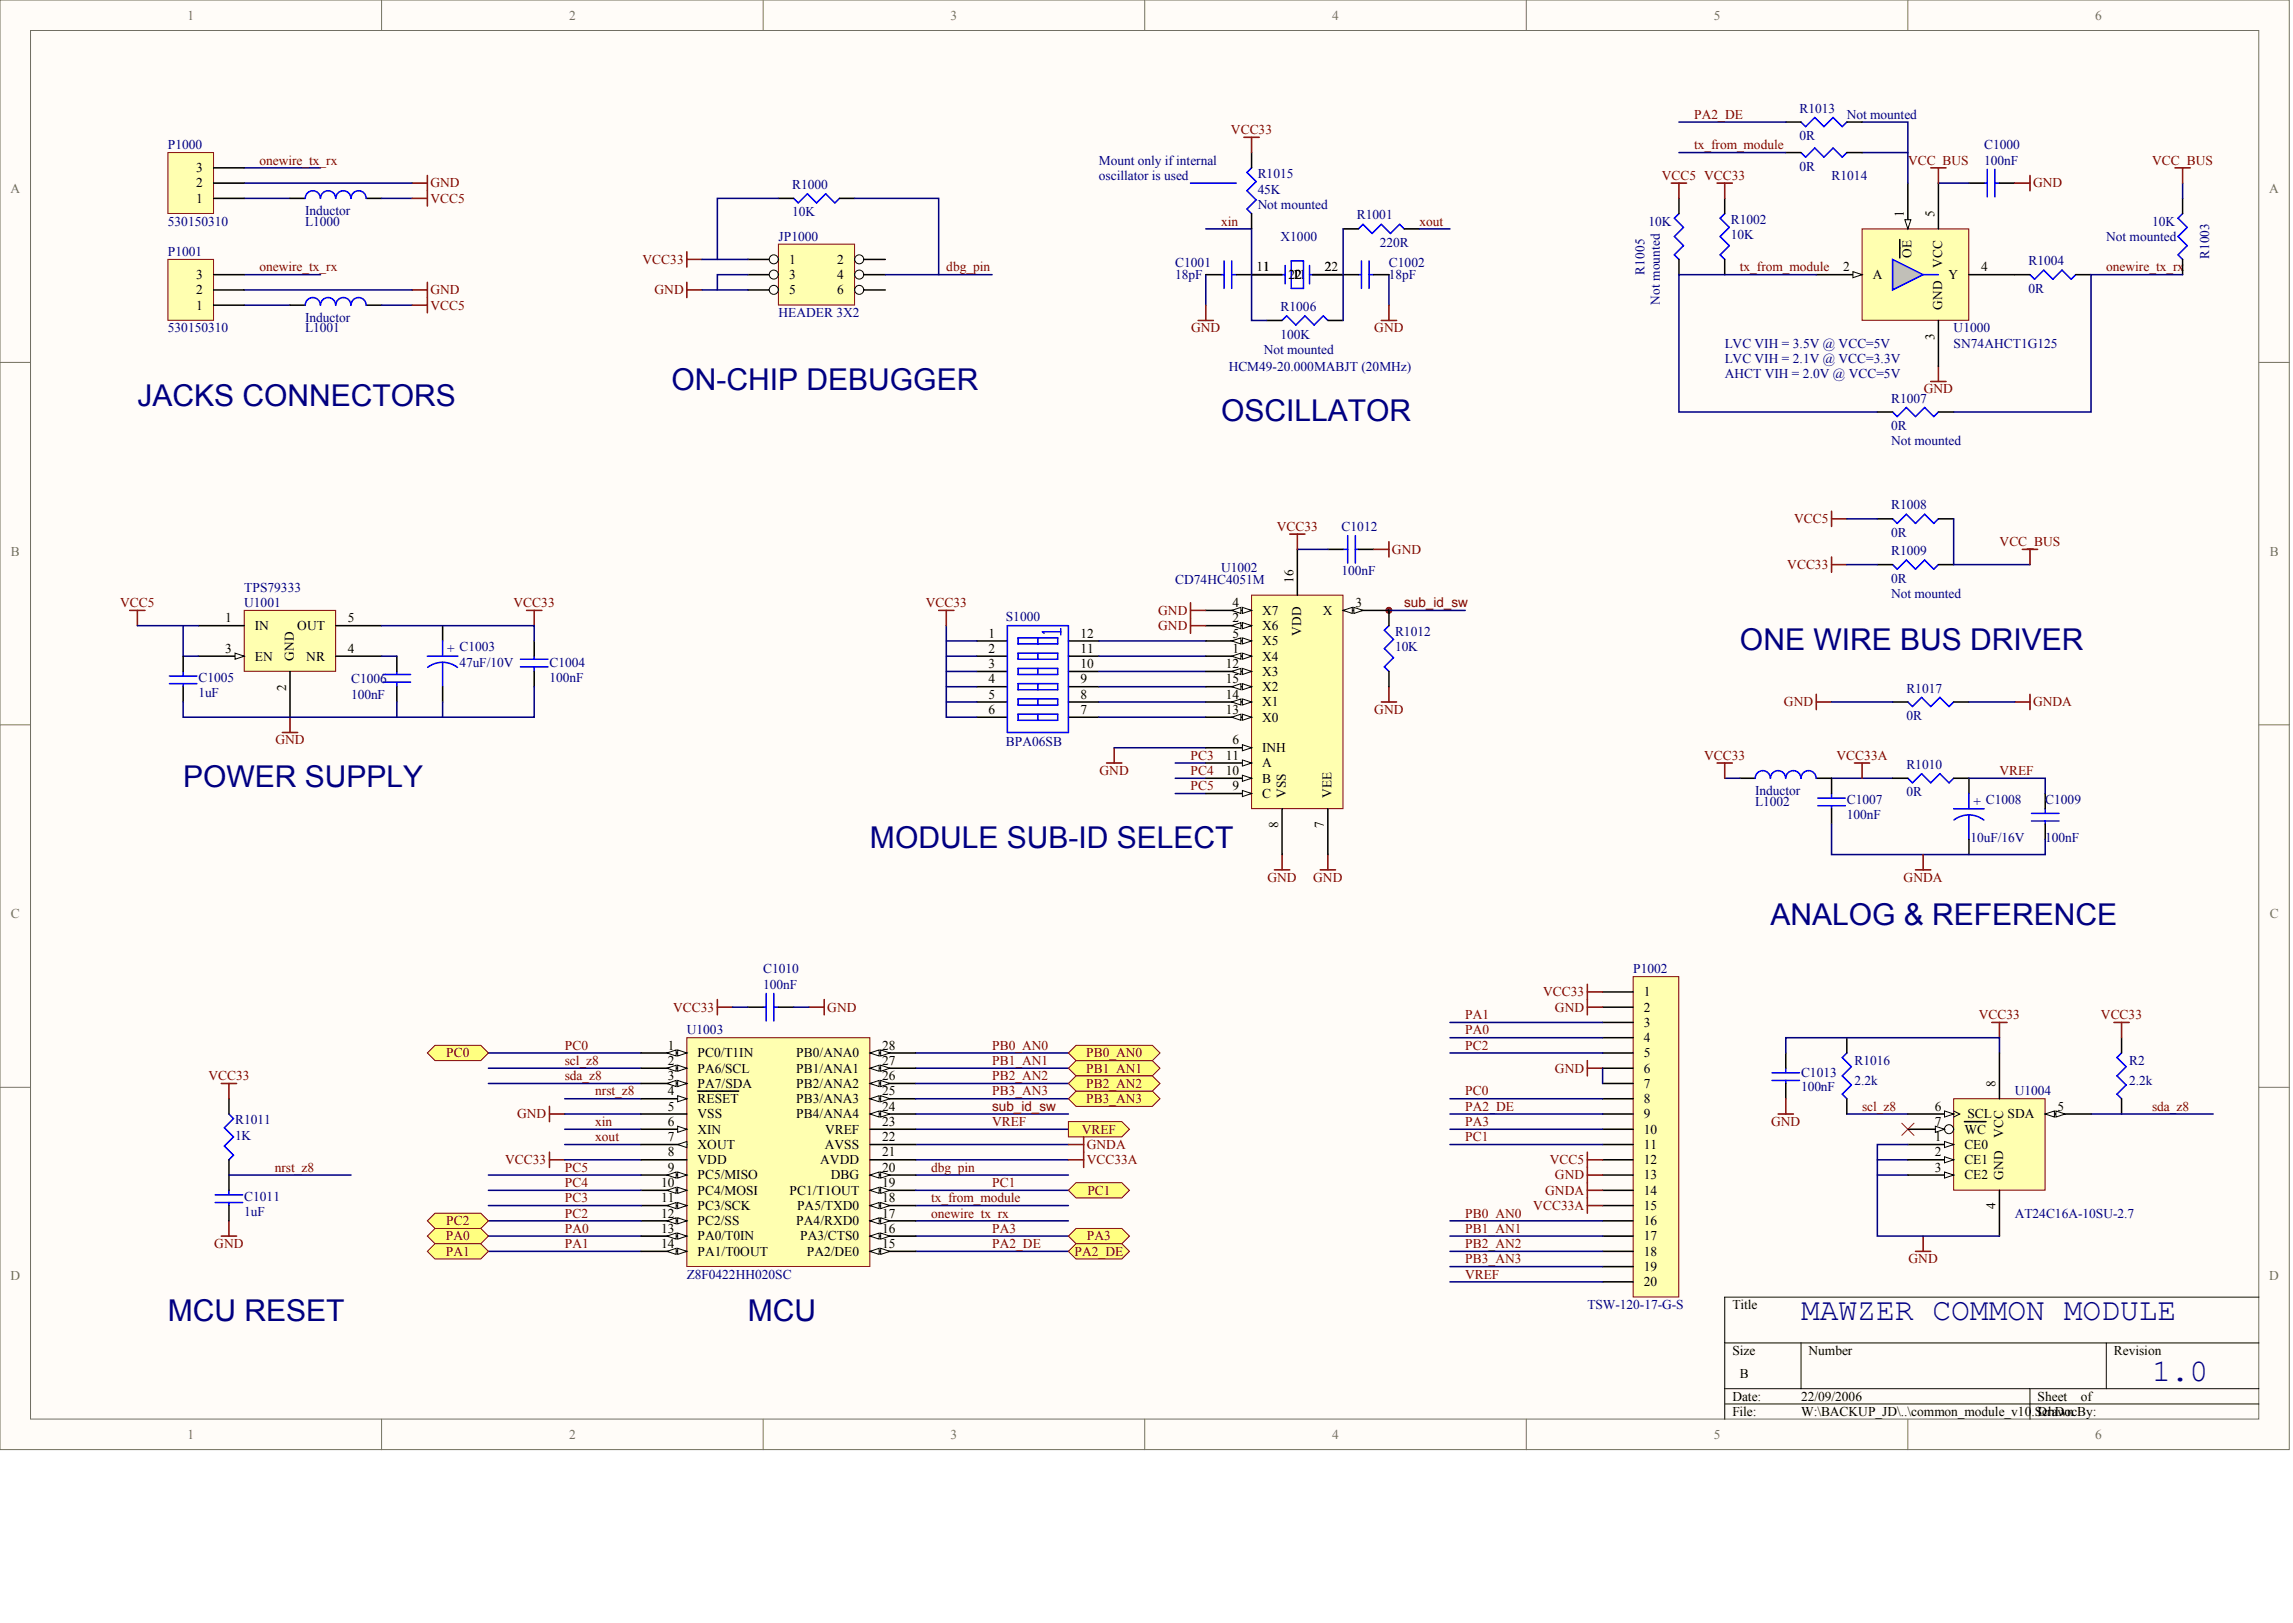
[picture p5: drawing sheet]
<svg xmlns="http://www.w3.org/2000/svg" width="840mm" height="594mm" viewBox="0 0 840 594" stroke-linecap="round" stroke-linejoin="round" font-family="sans-serif">
<defs><g id="words">
<g font-size="11.5" fill="#000080">
<text x="659.5" y="483.2">MAWZER COMMON MODULE</text>
<text x="788" y="505.6">1.0</text>
</g>
<g font-size="11" fill="#000080">
<text x="245.9" y="142.9">ON-CHIP DEBUGGER</text>
<text x="50.3" y="148.5">JACKS CONNECTORS</text>
<text x="447.1" y="154.1">OSCILLATOR</text>
<text x="637.1" y="237.9">ONE WIRE BUS DRIVER</text>
<text x="67.1" y="288.1">POWER SUPPLY</text>
<text x="318.6" y="310.5">MODULE SUB-ID SELECT</text>
<text x="648.3" y="338.4">ANALOG &amp; REFERENCE</text>
<text x="61.5" y="483.6">MCU RESET</text>
<text x="273.8" y="483.6">MCU</text>
</g>
<g font-size="5" fill="#800000">
<text x="514.2" y="222.3">sub_id_sw</text>
<text x="363.3" y="406.7">sub_id_sw</text>
</g>
<g font-size="4.9" fill="#716f64">
<text x="68.6" y="7.2">1</text>
<text x="208.3" y="7.2">2</text>
<text x="348.1" y="7.2">3</text>
<text x="487.8" y="7.2">4</text>
<text x="627.5" y="7.2">5</text>
<text x="767.2" y="7.2">6</text>
<text x="3.8" y="70.7">A</text>
<text x="830.9" y="70.7">A</text>
<text x="4" y="203.3">B</text>
<text x="831.1" y="203.3">B</text>
<text x="4" y="336">C</text>
<text x="831.1" y="336">C</text>
<text x="3.8" y="468.7">D</text>
<text x="830.9" y="468.7">D</text>
<text x="68.6" y="526.7">1</text>
<text x="208.3" y="526.7">2</text>
<text x="348.1" y="526.7">3</text>
<text x="487.8" y="526.7">4</text>
<text x="627.5" y="526.7">5</text>
<text x="767.2" y="526.7">6</text>
</g>
<g font-size="4.9" fill="#000080">
<text x="658.9" y="41.2">R1013</text>
<text x="676.2" y="43.5">Not mounted</text>
<text x="658.9" y="51.3">0R</text>
<text x="61.5" y="54.6">P1000</text>
<text x="726.5" y="54.6">C1000</text>
<text x="402.4" y="60.2">Mount only if internal</text>
<text x="402.4" y="65.8">oscillator is used</text>
<text x="460.5" y="65.3">R1015</text>
<text x="658.9" y="62.5">0R</text>
<text x="670.6" y="65.8">R1014</text>
<text x="726.5" y="60.2">100nF</text>
<text x="290.1" y="69.2">R1000</text>
<text x="460.5" y="70.8">45K</text>
<text x="460.5" y="76.4">Not mounted</text>
<text x="61.5" y="82.6">530150310</text>
<text x="111.8" y="82.6">L1000</text>
<text x="111.8" y="78.7">Inductor</text>
<text x="290.1" y="79.2">10K</text>
<text x="496.8" y="80.3">R1001</text>
<text x="603.6" y="82.6">10K</text>
<text x="633.8" y="82">R1002</text>
<text x="788" y="82.6">10K</text>
<text x="285" y="88.2">JP1000</text>
<text x="468.9" y="88.2">X1000</text>
<text x="633.8" y="87.6">10K</text>
<text x="771.2" y="88.2">Not mounted</text>
<text x="61.5" y="93.7">P1001</text>
<text x="505.2" y="90.4">220R</text>
<text x="808.9" y="95" transform="rotate(-90 808.9 95)">R1003</text>
<text x="430.3" y="97.7">C1001</text>
<text x="508.6" y="97.7">C1002</text>
<text x="602.2" y="100.5" transform="rotate(-90 602.2 100.5)">R1005</text>
<text x="742.7" y="97.1">R1004</text>
<text x="430.3" y="102.1">18pF</text>
<text x="508.6" y="102.1">18pF</text>
<text x="742.7" y="107.2">0R</text>
<text x="468.9" y="113.9">R1006</text>
<text x="607.7" y="111.7" transform="rotate(-90 607.7 111.7)">Not mounted</text>
<text x="111.8" y="117.8">Inductor</text>
<text x="285" y="116.1">HEADER 3X2</text>
<text x="61.5" y="121.7">530150310</text>
<text x="111.8" y="121.7">L1001</text>
<text x="468.9" y="123.9">100K</text>
<text x="715.4" y="121.7">U1000</text>
<text x="462.7" y="129.5">Not mounted</text>
<text x="631.5" y="127.3">LVC VIH = 3.5V @ VCC=5V</text>
<text x="715.4" y="127.3">SN74AHCT1G125</text>
<text x="449.9" y="135.6">HCM49-20.000MABJT (20MHz)</text>
<text x="631.5" y="132.9">LVC VIH = 2.1V @ VCC=3.3V</text>
<text x="631.5" y="138.4">AHCT VIH = 2.0V @ VCC=5V</text>
<text x="692.4" y="147.4">R1007</text>
<text x="692.4" y="157.4">0R</text>
<text x="692.4" y="163">Not mounted</text>
<text x="692.4" y="186.5">R1008</text>
<text x="491.2" y="194.3">C1012</text>
<text x="692.4" y="196.5">0R</text>
<text x="692.4" y="203.2">R1009</text>
<text x="447.1" y="209.4">U1002</text>
<text x="430.3" y="213.8">CD74HC4051M</text>
<text x="491.2" y="210.5">100nF</text>
<text x="692.4" y="213.3">0R</text>
<text x="89.4" y="216.6">TPS79333</text>
<text x="692.4" y="218.9">Not mounted</text>
<text x="89.4" y="222.2">U1001</text>
<text x="368.3" y="227.3">S1000</text>
<text x="510.8" y="232.8">R1012</text>
<text x="163.7" y="239">+ C1003</text>
<text x="510.8" y="238.4">10K</text>
<text x="168.2" y="244">47uF/10V</text>
<text x="201.2" y="244">C1004</text>
<text x="72.7" y="249.6">C1005</text>
<text x="128.5" y="250.2">C1006</text>
<text x="201.2" y="249.6">100nF</text>
<text x="72.7" y="255.2">1uF</text>
<text x="128.5" y="255.7">100nF</text>
<text x="698" y="253.5">R1017</text>
<text x="698" y="263.6">0R</text>
<text x="368.3" y="273.1">BPA06SB</text>
<text x="698" y="281.4">R1010</text>
<text x="642.7" y="290.9">Inductor</text>
<text x="698" y="291.5">0R</text>
<text x="642.7" y="294.8">L1002</text>
<text x="676.2" y="294.3">C1007</text>
<text x="676.2" y="299.9">100nF</text>
<text x="722.6" y="294.8">+ C1008</text>
<text x="748.9" y="294.3">C1009</text>
<text x="721.5" y="308.3">10uF/16V</text>
<text x="748.9" y="308.3">100nF</text>
<text x="279.4" y="356.3">C1010</text>
<text x="598" y="356.3">P1002</text>
<text x="279.4" y="361.9">100nF</text>
<text x="251.5" y="378.6">U1003</text>
<text x="679" y="389.8">R1016</text>
<text x="779.6" y="389.8">R2</text>
<text x="659.5" y="394.3">C1013</text>
<text x="659.5" y="399.3">100nF</text>
<text x="679" y="397.1">2.2k</text>
<text x="737.7" y="401">U1004</text>
<text x="779.6" y="397.1">2.2k</text>
<text x="86.1" y="411.6">R1011</text>
<text x="86.1" y="417.2">1K</text>
<text x="89.4" y="439.5">C1011</text>
<text x="89.4" y="445.1">1uF</text>
<text x="737.7" y="445.7">AT24C16A-10SU-2.7</text>
<text x="251.5" y="468">Z8F0422HH020SC</text>
<text x="581.2" y="479.2">TSW-120-17-G-S</text>
</g>
<g font-size="4.9" fill="#800000">
<text x="620.3" y="43.5">PA2_DE</text>
<text x="450.7" y="49.1">VCC33</text>
<text x="620.3" y="54.6">tx_from_module</text>
<text x="95" y="60.2">onewire_tx_rx</text>
<text x="608.4" y="65.8">VCC5 VCC33</text>
<text x="698.6" y="60.2">VCC_BUS</text>
<text x="788.1" y="60.2">VCC_BUS</text>
<text x="157.6" y="68.6">GND</text>
<text x="744.4" y="68.6">GND</text>
<text x="157.6" y="74.2">VCC5</text>
<text x="447.1" y="82.6">xin</text>
<text x="519.8" y="82.6">xout</text>
<text x="95" y="99.3">onewire_tx_rx</text>
<text x="235.3" y="96.5">VCC33</text>
<text x="346.5" y="99.3">dbg_pin</text>
<text x="637.1" y="99.3">tx_from_module</text>
<text x="771.2" y="99.3">onewire_tx_rx</text>
<text x="157.6" y="107.7">GND</text>
<text x="239.6" y="107.7">GND</text>
<text x="157.6" y="113.3">VCC5</text>
<text x="436.1" y="121.7">GND</text>
<text x="503.2" y="121.7">GND</text>
<text x="704.4" y="144">GND</text>
<text x="656.9" y="191.5">VCC5</text>
<text x="467.5" y="194.3">VCC33</text>
<text x="509.7" y="202.7">GND</text>
<text x="732.2" y="199.9">VCC_BUS</text>
<text x="654.4" y="208.3">VCC33</text>
<text x="44" y="222.2">VCC5</text>
<text x="188.1" y="222.2">VCC33</text>
<text x="339" y="222.2">VCC33</text>
<text x="424.1" y="225">GND</text>
<text x="424.1" y="230.6">GND</text>
<text x="503.2" y="261.3">GND</text>
<text x="653.2" y="258.5">GND</text>
<text x="744.4" y="258.5">GNDA</text>
<text x="100.8" y="272.5">GND</text>
<text x="435.9" y="278.1">PC3</text>
<text x="624" y="278.1">VCC33</text>
<text x="672.5" y="278.1">VCC33A</text>
<text x="402.6" y="283.7">GND</text>
<text x="435.9" y="283.7">PC4</text>
<text x="732.1" y="283.7">VREF</text>
<text x="435.9" y="289.3">PC5</text>
<text x="464.1" y="322.8">GND</text>
<text x="480.9" y="322.8">GND</text>
<text x="697" y="322.8">GNDA</text>
<text x="565" y="364.7">VCC33</text>
<text x="246.5" y="370.3">VCC33</text>
<text x="302.9" y="370.3">GND</text>
<text x="569.4" y="370.3">GND</text>
<text x="536.5" y="373">PA1</text>
<text x="724.6" y="373">VCC33</text>
<text x="769.3" y="373">VCC33</text>
<text x="536.5" y="378.6">PA0</text>
<text x="163.4" y="387">PC0</text>
<text x="206.8" y="384.2">PC0</text>
<text x="206.8" y="389.8">scl_z8</text>
<text x="363.3" y="389.8">PB1_AN1</text>
<text x="363.3" y="384.2">PB0_AN0</text>
<text x="397.7" y="387">PB0_AN0</text>
<text x="536.5" y="384.2">PC2</text>
<text x="76.3" y="395.4">VCC33</text>
<text x="206.8" y="395.4">sda_z8</text>
<text x="363.3" y="395.4">PB2_AN2</text>
<text x="397.7" y="392.6">PB1_AN1</text>
<text x="569.4" y="392.6">GND</text>
<text x="218" y="401">nrst_z8</text>
<text x="363.3" y="401">PB3_AN3</text>
<text x="397.7" y="398.2">PB2_AN2</text>
<text x="536.5" y="401">PC0</text>
<text x="397.7" y="403.8">PB3_AN3</text>
<text x="536.5" y="406.6">PA2_DE</text>
<text x="681.8" y="406.6">scl_z8</text>
<text x="788" y="406.6">sda_z8</text>
<text x="189.3" y="409.4">GND</text>
<text x="218" y="412.1">xin</text>
<text x="363.3" y="412.1">VREF</text>
<text x="536.5" y="412.1">PA3</text>
<text x="648.5" y="412.1">GND</text>
<text x="218" y="417.7">xout</text>
<text x="396.1" y="414.9">VREF</text>
<text x="536.5" y="417.7">PC1</text>
<text x="397.9" y="420.5">GNDA</text>
<text x="100.6" y="428.9">nrst_z8</text>
<text x="185" y="426.1">VCC33</text>
<text x="206.8" y="428.9">PC5</text>
<text x="340.9" y="428.9">dbg_pin</text>
<text x="397.9" y="426.1">VCC33A</text>
<text x="567.5" y="426.1">VCC5</text>
<text x="569.4" y="431.7">GND</text>
<text x="206.8" y="434.5">PC4</text>
<text x="363.3" y="434.5">PC1</text>
<text x="398.1" y="437.3">PC1</text>
<text x="565.8" y="437.3">GNDA</text>
<text x="206.8" y="440.1">PC3</text>
<text x="340.9" y="440.1">tx_from_module</text>
<text x="561.4" y="442.9">VCC33A</text>
<text x="163.4" y="448.5">PC2</text>
<text x="206.8" y="445.7">PC2</text>
<text x="340.9" y="445.7">onewire_tx_rx</text>
<text x="536.5" y="445.7">PB0_AN0</text>
<text x="163.2" y="454">PA0</text>
<text x="206.8" y="451.3">PA0</text>
<text x="363.3" y="451.3">PA3</text>
<text x="398" y="454">PA3</text>
<text x="536.5" y="451.3">PB1_AN1</text>
<text x="78.5" y="456.8">GND</text>
<text x="163.2" y="459.6">PA1</text>
<text x="206.8" y="456.8">PA1</text>
<text x="363.3" y="456.8">PA2_DE</text>
<text x="393.4" y="459.6">PA2_DE</text>
<text x="536.5" y="456.8">PB2_AN2</text>
<text x="536.5" y="462.4">PB3_AN3</text>
<text x="698.8" y="462.4">GND</text>
<text x="536.5" y="468">VREF</text>
</g>
<g font-size="4.9">
<text x="71.9" y="63">3</text>
<text x="71.9" y="68.6">2</text>
<text x="71.9" y="74.2">1</text>
<text x="697.2" y="79.3" transform="rotate(-90 697.2 79.3)">1</text>
<text x="708.3" y="79.3" transform="rotate(-90 708.3 79.3)">5</text>
<text x="700" y="94.4" transform="rotate(-90 700 94.4)">OE</text>
<text x="288.9" y="96.5">1</text>
<text x="306.6" y="96.5">2</text>
<text x="460.1" y="99.3">11</text>
<text x="462.5" y="99.3">1</text>
<text x="485.1" y="99.3">2</text>
<text x="485.1" y="99.3">22</text>
<text x="674.9" y="99.3">2</text>
<text x="711.1" y="98" transform="rotate(-90 711.1 98)">VCC</text>
<text x="725.4" y="99.3">4</text>
<text x="71.9" y="107.7">2</text>
<text x="71.9" y="102.1">3</text>
<text x="288.9" y="102.1">3</text>
<text x="288.9" y="107.7">5</text>
<text x="306.6" y="102.1">4</text>
<text x="306.6" y="107.7">6</text>
<text x="471.8" y="102.1">22</text>
<text x="473.4" y="102.1">11</text>
<text x="473.4" y="102.1">12</text>
<text x="685.7" y="102.1">A</text>
<text x="713.5" y="102.1">Y</text>
<text x="71.9" y="113.3">1</text>
<text x="711.1" y="113.4" transform="rotate(-90 711.1 113.4)">GND</text>
<text x="708.3" y="124.3" transform="rotate(-90 708.3 124.3)">3</text>
<text x="473.6" y="213.4" transform="rotate(-90 473.6 213.4)">16</text>
<text x="82.5" y="227.8">1</text>
<text x="127.4" y="227.8">5</text>
<text x="451.3" y="227.8">2</text>
<text x="451.3" y="222.2">4</text>
<text x="462.2" y="225">X7</text>
<text x="484.3" y="225">X</text>
<text x="496.3" y="222.2">3</text>
<text x="93.3" y="230.6">IN</text>
<text x="108.9" y="230.6">OUT</text>
<text x="361.9" y="233.4">1</text>
<text x="395.7" y="233.4">12</text>
<text x="451.3" y="233.4">5</text>
<text x="462.2" y="230.6">X6</text>
<text x="476.4" y="232.6" transform="rotate(-90 476.4 232.6)">VDD</text>
<text x="82.5" y="239">3</text>
<text x="127.4" y="239">4</text>
<text x="361.9" y="239">2</text>
<text x="395.7" y="239">11</text>
<text x="451.3" y="239">1</text>
<text x="462.2" y="236.2">X5</text>
<text x="93.3" y="241.8">EN</text>
<text x="107.6" y="241.9" transform="rotate(-90 107.6 241.9)">GND</text>
<text x="112.2" y="241.8">NR</text>
<text x="361.9" y="244.6">3</text>
<text x="395.7" y="244.6">10</text>
<text x="448.9" y="244.6">12</text>
<text x="462.2" y="241.8">X4</text>
<text x="361.9" y="250.2">4</text>
<text x="395.7" y="250.2">9</text>
<text x="448.9" y="250.2">15</text>
<text x="462.2" y="247.4">X3</text>
<text x="104.8" y="252.8" transform="rotate(-90 104.8 252.8)">2</text>
<text x="361.9" y="255.7">5</text>
<text x="395.7" y="255.7">8</text>
<text x="448.9" y="255.7">14</text>
<text x="462.2" y="252.9">X2</text>
<text x="361.9" y="261.3">6</text>
<text x="395.7" y="261.3">7</text>
<text x="448.9" y="261.3">13</text>
<text x="462.2" y="258.5">X1</text>
<text x="462.2" y="264.1">X0</text>
<text x="451.3" y="272.5">6</text>
<text x="462.2" y="275.3">INH</text>
<text x="448.9" y="278.1">11</text>
<text x="462.2" y="280.9">A</text>
<text x="448.9" y="283.7">10</text>
<text x="462.2" y="286.5">B</text>
<text x="451.3" y="289.3">9</text>
<text x="462.2" y="292.1">C</text>
<text x="470.8" y="292.1" transform="rotate(-90 470.8 292.1)">VSS</text>
<text x="487.6" y="292.1" transform="rotate(-90 487.6 292.1)">VEE</text>
<text x="468" y="303" transform="rotate(-90 468 303)">8</text>
<text x="484.8" y="303" transform="rotate(-90 484.8 303)">7</text>
<text x="601.9" y="364.7">1</text>
<text x="601.9" y="370.3">2</text>
<text x="601.9" y="375.8">3</text>
<text x="601.9" y="381.4">4</text>
<text x="244.6" y="389.8">2</text>
<text x="244.6" y="384.2">1</text>
<text x="255.4" y="387">PC0/T1IN</text>
<text x="291.6" y="387">PB0/ANA0</text>
<text x="323" y="384.2">28</text>
<text x="323" y="389.8">27</text>
<text x="601.9" y="387">5</text>
<text x="244.6" y="395.4">3</text>
<text x="255.4" y="392.6">PA6/SCL</text>
<text x="291.6" y="392.6">PB1/ANA1</text>
<text x="323" y="395.4">26</text>
<text x="601.9" y="392.6">6</text>
<text x="244.6" y="401">4</text>
<text x="255.4" y="398.2">PA7/SDA</text>
<text x="291.6" y="398.2">PB2/ANA2</text>
<text x="323" y="401">25</text>
<text x="601.9" y="398.2">7</text>
<text x="730.7" y="397.7" transform="rotate(-90 730.7 397.7)">8</text>
<text x="244.6" y="406.6">5</text>
<text x="255.4" y="403.8">RESET</text>
<text x="291.6" y="403.8">PB3/ANA3</text>
<text x="323" y="406.6">24</text>
<text x="601.9" y="403.8">8</text>
<text x="708.4" y="406.6">6</text>
<text x="753.4" y="406.6">5</text>
<text x="244.6" y="412.1">6</text>
<text x="255.4" y="409.4">VSS</text>
<text x="291.6" y="409.4">PB4/ANA4</text>
<text x="323" y="412.1">23</text>
<text x="601.9" y="409.4">9</text>
<text x="708.4" y="412.1">7</text>
<text x="720.4" y="409.4">SCL</text>
<text x="735.1" y="409.4">SDA</text>
<text x="244.6" y="417.7">7</text>
<text x="255.4" y="414.9">XIN</text>
<text x="302.1" y="414.9">VREF</text>
<text x="323" y="417.7">22</text>
<text x="601.9" y="414.9">10</text>
<text x="708.4" y="417.7">1</text>
<text x="719.3" y="414.9">WC</text>
<text x="733.5" y="416.4" transform="rotate(-90 733.5 416.4)">VCC</text>
<text x="244.6" y="423.3">8</text>
<text x="255.4" y="420.5">XOUT</text>
<text x="302" y="420.5">AVSS</text>
<text x="323" y="423.3">21</text>
<text x="601.9" y="420.5">11</text>
<text x="708.4" y="423.3">2</text>
<text x="719.3" y="420.5">CE0</text>
<text x="244.6" y="428.9">9</text>
<text x="255.4" y="426.1">VDD</text>
<text x="255.4" y="431.7">PC5/MISO</text>
<text x="300.3" y="426.1">AVDD</text>
<text x="304.2" y="431.7">DBG</text>
<text x="323" y="428.9">20</text>
<text x="601.9" y="426.1">12</text>
<text x="601.9" y="431.7">13</text>
<text x="708.4" y="428.9">3</text>
<text x="719.3" y="426.1">CE1</text>
<text x="719.3" y="431.7">CE2</text>
<text x="733.5" y="431.8" transform="rotate(-90 733.5 431.8)">GND</text>
<text x="242.1" y="434.5">10</text>
<text x="255.4" y="437.3">PC4/MOSI</text>
<text x="289.1" y="437.3">PC1/T1OUT</text>
<text x="323" y="434.5">19</text>
<text x="601.9" y="437.3">14</text>
<text x="242.1" y="440.1">11</text>
<text x="255.4" y="442.9">PC3/SCK</text>
<text x="291.8" y="442.9">PA5/TXD0</text>
<text x="323" y="440.1">18</text>
<text x="601.9" y="442.9">15</text>
<text x="730.7" y="442.7" transform="rotate(-90 730.7 442.7)">4</text>
<text x="242.1" y="445.7">12</text>
<text x="255.4" y="448.5">PC2/SS</text>
<text x="291.6" y="448.5">PA4/RXD0</text>
<text x="323" y="445.7">17</text>
<text x="601.9" y="448.5">16</text>
<text x="242.1" y="451.3">13</text>
<text x="255.4" y="454">PA0/T0IN</text>
<text x="293" y="454">PA3/CTS0</text>
<text x="323" y="451.3">16</text>
<text x="601.9" y="454">17</text>
<text x="242.1" y="456.8">14</text>
<text x="255.4" y="459.6">PA1/T0OUT</text>
<text x="295.4" y="459.6">PA2/DE0</text>
<text x="323" y="456.8">15</text>
<text x="601.9" y="459.6">18</text>
<text x="601.9" y="465.2">19</text>
<text x="601.9" y="470.8">20</text>
<text x="634.3" y="479.2">Title</text>
<text x="634.3" y="495.9">Size</text>
<text x="662.3" y="495.9">Number</text>
<text x="774" y="495.9">Revision</text>
<text x="637.1" y="504.3">B</text>
<text x="634.3" y="512.7">Date:</text>
<text x="659.5" y="512.7">22/09/2006</text>
<text x="746.1" y="512.7">Sheet</text>
<text x="761.9" y="512.7">of</text>
<text x="634.3" y="518.3">File:</text>
<text x="659.5" y="518.3">W:\BACKUP_JD\..\common_module_v10.SchDoc</text>
<text x="746.1" y="518.3">Drawn By:</text>
</g>
</g></defs>
<g fill="#fffcf8" stroke="#716f64" stroke-width=".37">
<path d="M0 0h838.3v530.6h-838.3z"/>
<path d="M11.2 11.2h815.9v508.2h-815.9z"/>
</g>
<g fill="none" stroke="#716f64" stroke-width=".37">
<path d="M139.7 0v11.2M279.4 0v11.2M419.2 0v11.2M558.9 0v11.2M698.6 0v11.2M0 132.7h11.2M827.1 132.7h11.2M0 265.3h11.2M827.1 265.3h11.2M0 398h11.2M827.1 398h11.2M139.7 519.5v11.2"/>
<path d="M279.4 519.5v11.2M419.2 519.5v11.2M558.9 519.5v11.2M698.6 519.5v11.2"/>
</g>
<path d="M827.1 474.8h-195.6v44.7M631.5 491.6h195.6M659.5 491.6v16.7M771.2 491.6v16.7M631.5 508.3h195.6M631.5 513.9h195.6M743.3 508.3v11.2" fill="none" stroke="#000" stroke-width=".37"/>
<path d="M89.4 72.6h16.8M89.4 67h61.5M89.4 61.4h28M139.7 72.6h11.2M519.8 83.8h11.1M89.4 111.7h16.8M89.4 106.1h61.5M89.4 100.5h28M139.7 111.7h11.2M441.5 100.5v11.2M508.6 100.5v11.2" fill="none" stroke="#000080" stroke-width=".56"/>
<g fill="none" stroke="#000" stroke-width=".56">
<path d="M106.2 72.6h5.6M134.1 72.6h5.6M285 72.6h5.6M307.4 72.6h5.6M491.8 83.8h5.6M514.2 83.8h5.6M106.2 111.7h5.6M134.1 111.7h5.6M441.5 100.5h5.6M452.7 100.5h16.8M463.9 117.3h5.6M480.6 100.5h16.8"/>
<path d="M486.2 117.3h5.6M503 100.5h5.6"/>
</g>
<g fill="none" stroke="#00f" stroke-width=".56">
<path d="M117.3 72.6a2.77 2.77 0 0 0-2.8-2.8 2.77 2.77 0 0 0-2.7 2.8M134.1 72.6a2.79 2.79 0 0 0-2.8-2.8 2.79 2.79 0 0 0-2.8 2.8 2.79 2.79 0 0 0-2.8-2.8 2.79 2.79 0 0 0-2.8 2.8 2.77 2.77 0 0 0-2.8-2.8 2.77 2.77 0 0 0-2.7 2.8M290.6 72.6l1.7 1.7 3.3-3.4 3.4 3.4 3.4-3.4 3.3 3.4 1.7-1.7M448.2 95.5v10.1M451 95.5v10.1M470.6 97.2v6.7M472.8 95.5h4.5v10.1h-4.5zM479.5 97.2v6.7M497.4 83.8l1.7-1.7 3.3 3.4 3.4-3.4 3.3 3.4 3.4-3.4 1.7 1.7M498.5 95.5v10.1M501.3 95.5v10.1M117.3 111.7a2.77 2.77 0 0 0-2.8-2.8 2.77 2.77 0 0 0-2.7 2.8"/>
<path d="M134.1 111.7a2.79 2.79 0 0 0-2.8-2.8 2.79 2.79 0 0 0-2.8 2.8 2.79 2.79 0 0 0-2.8-2.8 2.79 2.79 0 0 0-2.8 2.8 2.77 2.77 0 0 0-2.8-2.8 2.77 2.77 0 0 0-2.7 2.8M447.1 100.5h1.1M451 100.5h1.7M469.5 100.5h1.1M469.5 117.3l1.6-1.7 3.4 3.4 3.3-3.4 3.4 3.4 3.3-3.4 1.7 1.7M479.5 100.5h1.1M497.4 100.5h1.1M501.3 100.5h1.7"/>
</g>
<path d="M150.9 72.6h5.6M150.9 67h5.6M156.5 64.2v11.2M150.9 111.7h5.6M150.9 106.1h5.6M156.5 103.3v11.2M438.7 117.3h5.6M441.5 111.7v5.6M505.8 117.3h5.6M508.6 111.7v5.6" fill="none" stroke="#800000" stroke-width=".56"/>
<path d="M285 89.4h27.9v22.3h-27.9z" fill="#ffffb0" stroke="#800000" stroke-width=".37"/>
<path d="M273.8 95h11.2" fill="none" stroke="#000" stroke-width=".56"/>
<circle cx="283.3" cy="94.9" r="1.65" fill="#fffcf8" stroke="#000" stroke-width=".37"/>
<path d="M313 95h11.1" fill="none" stroke="#000" stroke-width=".56"/>
<circle cx="314.6" cy="94.9" r="1.65" fill="#fffcf8" stroke="#000" stroke-width=".37"/>
<path d="M273.8 100.5h11.2" fill="none" stroke="#000" stroke-width=".56"/>
<circle cx="283.3" cy="100.5" r="1.65" fill="#fffcf8" stroke="#000" stroke-width=".37"/>
<path d="M313 100.5h11.1" fill="none" stroke="#000" stroke-width=".56"/>
<circle cx="314.6" cy="100.5" r="1.65" fill="#fffcf8" stroke="#000" stroke-width=".37"/>
<path d="M273.8 106.1h11.2" fill="none" stroke="#000" stroke-width=".56"/>
<circle cx="283.3" cy="106.1" r="1.65" fill="#fffcf8" stroke="#000" stroke-width=".37"/>
<path d="M313 106.1h11.1" fill="none" stroke="#000" stroke-width=".56"/>
<circle cx="314.6" cy="106.1" r="1.65" fill="#fffcf8" stroke="#000" stroke-width=".37"/>
<g fill="none" stroke="#800000" stroke-width=".56">
<path d="M737.7 67h5.6M743.3 64.2v5.6M251.5 92.2v5.5M251.5 95h5.6M251.5 103.3v5.6M251.5 106.1h5.6M707 139.6h5.6M709.8 134.1v5.5M262.7 368.7h5.6M262.7 365.9v5.6M296.2 368.7h5.6M301.8 365.9v5.6"/>
<path d="M81 396.6h5.6M83.8 396.6v5.6M201.2 405v5.6M201.2 407.8h5.6M201.2 421.7v5.6M201.2 424.5h5.6M81 452.5h5.6M83.8 446.9v5.6"/>
</g>
<g fill="none" stroke="#000080" stroke-width=".56">
<path d="M285 72.6h-22.3v22.4M313 72.6h30.7v27.9M709.8 67h11.1M257.1 95h16.7M441.5 83.8h16.8v33.5h5.6M491.8 83.8v33.5M257.1 106.1h16.7M273.8 100.5h-11.1v5.6M324.1 100.5h39.2M178.8 391h55.9M178.8 396.6h55.9M206.8 402.2h27.9"/>
<path d="M206.8 407.8h27.9M206.8 413.4h27.9M206.8 418.9h27.9M83.8 430.1h44.7M206.8 424.5h27.9M335.3 430.1h55.9M178.8 452.5h55.9M178.8 458h55.9M335.3 446.9h55.9M335.3 441.3h55.9M335.3 452.5h55.9M335.3 458h55.9"/>
</g>
<g fill="none" stroke="#00f" stroke-width=".56">
<path d="M631.5 78.2l-1.7 1.7 3.4 3.3-3.4 3.4 3.4 3.3-3.4 3.4 1.7 1.7M726.5 67h1.2M727.7 62v10.1M730.4 67h1.7M730.4 62v10.1M799.2 78.2l-1.7 1.7 3.4 3.3-3.4 3.4 3.4 3.3-3.4 3.4 1.7 1.7M162.1 234.6v5.6M156.5 240.2h11.2M162.1 242.4a8.9 8.9 0 0 1 5.4 1.9M162.1 242.4a8.9 8.9 0 0 0-5.5 1.9M162.1 242.4v9M279.4 368.7h1.2"/>
<path d="M280.6 363.6v10.1M283.3 368.7h1.7M283.3 363.6v10.1M83.8 407.8l1.7 1.6-3.3 3.4 3.3 3.3-3.3 3.4 3.3 3.4-1.7 1.6M78.8 437.4h10.1M83.8 435.7v1.7M78.8 440.2h10.1M83.8 440.2v1.1"/>
</g>
<g fill="none" stroke="#000" stroke-width=".56">
<path d="M631.5 72.6v5.6M720.9 67h5.6M732.1 67h5.6M799.2 72.6v5.6M631.5 95v5.5M799.2 95v5.5M162.1 229v5.6M162.1 251.4v5.5M273.8 368.7h5.6M285 368.7h5.6M83.8 402.2v5.6M83.8 424.5v11.2"/>
<path d="M83.8 441.3v5.6"/>
</g>
<path d="M391.2 452.5l2.8-2.8h16.8l2.8 2.8-2.8 2.8h-16.8z" fill-rule="evenodd" fill="#ffff80" stroke="#800000" stroke-width=".37"/>
<path d="M335.3 391h55.9" fill="none" stroke="#000080" stroke-width=".56"/>
<path d="M391.2 391l2.8-2.8h27.9l2.8 2.8-2.8 2.8h-27.9z" fill-rule="evenodd" fill="#ffff80" stroke="#800000" stroke-width=".37"/>
<path d="M335.3 385.4h55.9" fill="none" stroke="#000080" stroke-width=".56"/>
<path d="M391.2 385.4l2.8-2.8h27.9l2.8 2.8-2.8 2.8h-27.9z" fill-rule="evenodd" fill="#ffff80" stroke="#800000" stroke-width=".37"/>
<path d="M178.8 385.4h55.9" fill="none" stroke="#000080" stroke-width=".56"/>
<path d="M156.5 385.4l2.8-2.8h16.7l2.8 2.8-2.8 2.8h-16.7z" fill-rule="evenodd" fill="#ffff80" stroke="#800000" stroke-width=".37"/>
<path d="M335.3 413.4h55.9" fill="none" stroke="#000080" stroke-width=".56"/>
<path d="M391.2 410.6h19.6l2.8 2.8-2.8 2.7h-19.6z" fill-rule="evenodd" fill="#ffff80" stroke="#800000" stroke-width=".37"/>
<path d="M799.2 67v5.6M799.2 100.5h-33.5v50.3h-50.3M676.2 189.9h11.2M715.4 189.9v16.8h27.9M676.2 206.7h11.2M631.5 284.9h5.6M670.6 284.9h22.4M720.9 284.9h28v5.6M670.6 301.6v11.2h78.3v-5.6M335.3 418.9h55.9M335.3 424.5h55.9" fill="none" stroke="#000080" stroke-width=".56"/>
<g fill="none" stroke="#000" stroke-width=".56">
<path d="M737.7 100.5h5.6M760.1 100.5h5.6M687.4 150.8h5.6M709.8 150.8h5.6M687.4 189.9h5.6M709.8 189.9h5.6M687.4 206.7h5.6M709.8 206.7h5.6M637.1 284.9h5.6M665.1 284.9h5.5v5.6M670.6 296v5.6M693 284.9h5.6"/>
<path d="M715.4 284.9h5.5v5.6M748.9 290.5v5.5M720.9 307.2v5.6M748.9 301.6v5.6"/>
</g>
<g fill="none" stroke="#00f" stroke-width=".56">
<path d="M743.3 100.5l1.7 1.7 3.3-3.3 3.4 3.3 3.3-3.3 3.4 3.3 1.7-1.7M693 150.8l1.7 1.7 3.3-3.4 3.4 3.4 3.3-3.4 3.4 3.4 1.7-1.7M693 189.9l1.7 1.7 3.3-3.4 3.4 3.4 3.3-3.4 3.4 3.4 1.7-1.7M693 206.7l1.7 1.6 3.3-3.3 3.4 3.3 3.3-3.3 3.4 3.3 1.7-1.6M648.2 284.9a2.77 2.77 0 0 0-2.7-2.8 2.77 2.77 0 0 0-2.8 2.8M653.8 284.9a2.77 2.77 0 0 0-2.7-2.8 2.77 2.77 0 0 0-2.8 2.8M665 284.9a2.79 2.79 0 0 0-2.8-2.8 2.79 2.79 0 0 0-2.8 2.8 2.77 2.77 0 0 0-2.8-2.8 2.77 2.77 0 0 0-2.7 2.8M665.6 292.1h10.1M665.6 294.9h10.1M670.6 290.5v1.6M670.6 294.9v1.1M698.6 284.9l1.7 1.7 3.3-3.4 3.4 3.4 3.3-3.4 3.4 3.4 1.7-1.7"/>
<path d="M715.4 296h11.1M720.9 298.3a8.9 8.9 0 0 1 5.5 1.9M720.9 298.3a8.9 8.9 0 0 0-5.4 1.8M720.9 290.5v5.5M720.9 298.3v8.9M743.9 297.7h10M748.9 296v1.7M743.9 300.5h10M748.9 300.5v1.1"/>
</g>
<g fill="none" stroke="#800000" stroke-width=".56">
<path d="M670.6 187.1v5.6M670.6 189.9h5.6M670.6 203.9v5.6M670.6 206.7h5.6M740.5 201.1h5.6M743.3 201.1v5.6M628.7 279.3h5.6M631.5 279.3v5.6M679 279.3h5.6M681.8 279.3v5.6M701.4 318.4h5.6M704.2 312.8v5.6"/>
<path d="M391.2 418.9h5.6M396.8 416.1v11.2M391.2 424.5h5.6"/>
</g>
<path d="M681.8 83.8h39.1v33.4h-39.1z" fill="#ffffb0" stroke="#800000" stroke-width=".37"/>
<path d="M709.8 67v16.8M665.1 100.5h16.7" fill="none" stroke="#000" stroke-width=".56"/>
<path d="M678.5 99.4l3.3 1.1-3.3 1.2z" fill="#fffcf8" stroke="#000" stroke-width=".37"/>
<path d="M698.6 67v16.8M709.8 117.3v16.8" fill="none" stroke="#000" stroke-width=".56"/>
<path d="M697.5 80.4h2.2l-1.1 3.4z" fill="#fffcf8" stroke="#000" stroke-width=".37"/>
<path d="M695.6 87.7v6.7M720.9 100.5h16.8" fill="none" stroke="#000" stroke-width=".56"/>
<path d="M693 95l11.2 5.5-11.2 5.6z" fill="#c0c0c0" stroke="#00f" stroke-width=".56"/>
<path d="M614.8 78.2l-1.7 1.7 3.3 3.3-3.3 3.4 3.3 3.3-3.3 3.4 1.7 1.7M704.2 100.5h5.6" fill="none" stroke="#00f" stroke-width=".56"/>
<path d="M612 67h5.6M614.8 67v5.6M628.7 67h5.6M631.5 67v5.6M707 61.4h5.6M709.8 61.4v5.6M796.4 61.4h5.6M799.2 61.4v5.6" fill="none" stroke="#800000" stroke-width=".56"/>
<path d="M614.8 72.6v5.6M614.8 95v5.5" fill="none" stroke="#000" stroke-width=".56"/>
<path d="M89.4 223.4h33.5v22.3h-33.5z" fill="#ffffb0" stroke="#800000" stroke-width=".37"/>
<path d="M72.7 229h16.7M123 229h16.7M72.7 240.2h16.7M106.2 245.8v16.7" fill="none" stroke="#000" stroke-width=".56"/>
<path d="M86.1 239.1l3.3 1.1-3.3 1.1z" fill="#fffcf8" stroke="#000" stroke-width=".37"/>
<g fill="none" stroke="#000" stroke-width=".56">
<path d="M486.2 201.1h5.6M497.4 201.1h5.6M195.6 234.6v5.6M357.7 234.6h11.2M391.2 234.6h11.2M67.1 240.2v5.6M67.1 251.4v5.5M123 240.2h16.7M145.3 240.2v5.6M145.3 251.4v5.5M195.6 245.8v5.6M357.7 240.2h11.2"/>
<path d="M357.7 245.8h11.2M357.7 251.4h11.2M357.7 256.9h11.2M391.2 240.2h11.2M391.2 245.8h11.2M391.2 251.4h11.2M391.2 256.9h11.2M357.7 262.5h11.2M391.2 262.5h11.2"/>
</g>
<g fill="none" stroke="#800000" stroke-width=".56">
<path d="M508.6 198.3v5.6M503 201.1h5.6M47.5 223.4h5.6M50.3 223.4v5.6M192.8 223.4h5.6M195.6 223.4v5.6M505.8 256.9h5.6M508.6 251.4v5.5M103.4 268.1h5.6M106.2 262.5v5.6M405.2 279.3h5.6M408 273.7v5.6"/>
<path d="M466.7 318.4h5.5M469.5 312.8v5.6M483.4 318.4h5.6M486.2 312.8v5.6"/>
</g>
<g fill="none" stroke="#000080" stroke-width=".56">
<path d="M475 201.1h11.2M50.3 229h22.4M67.1 229v11.2h5.6M139.7 229h55.9v5.6M402.4 234.6h39.1M67.1 256.9v5.6h95v-5.6M139.7 240.2h5.6M145.3 256.9v5.6M195.6 251.4v11.1h-33.5M402.4 240.2h39.1M402.4 245.8h39.1M402.4 251.4h39.1"/>
<path d="M402.4 256.9h39.1M402.4 262.5h39.1M408 273.7h33.5M430.3 279.3h11.2M430.3 290.5h11.2M430.3 284.9h11.2M268.3 368.7h5.5M290.6 368.7h5.6"/>
</g>
<g fill="none" stroke="#00f" stroke-width=".56">
<path d="M493.5 196.1v10M496.3 196.1v10M491.8 201.1h1.7M496.3 201.1h1.1M368.9 229h22.3v39.1h-22.3zM372.8 239.1h14.5v2.2h-14.5zM372.8 233.5h14.5v2.2h-14.5zM380 233.5v2.2M380 239.1v2.2M388.4 231.3h-6.7l.6 .5M388.4 230.1v2.3M62 247.5h10.1"/>
<path d="M62 250.2h10.1M67.1 245.8v1.7M67.1 250.2v1.2M140.3 249.7h10M140.3 246.9h10M145.3 245.8v1.1M145.3 249.7v1.7M190.6 244.1h10M190.6 241.3h10M195.6 240.2v1.1M195.6 244.1v1.7M372.8 250.2h14.5v2.3h-14.5z"/>
<path d="M372.8 244.7h14.5v2.2h-14.5zM372.8 255.8h14.5v2.3h-14.5zM380 244.7v2.2M380 250.2v2.3M380 255.8v2.3M372.8 261.4h14.5v2.3h-14.5zM380 261.4v2.3"/>
</g>
<circle cx="508.5" cy="223.4" r="1.09" fill="#800000" stroke="#800000" stroke-width=".37"/>
<path d="M458.3 217.8h33.5v78.2h-33.5z" fill="#ffffb0" stroke="#800000" stroke-width=".37"/>
<path d="M441.5 262.5h16.8" fill="none" stroke="#000" stroke-width=".56"/>
<g fill="#fffcf8" stroke="#000" stroke-width=".37">
<path d="M454.9 261.4l3.4 1.1-3.4 1.2z"/>
<path d="M451 262.5l3.4-1.1v2.3z"/>
</g>
<path d="M441.5 256.9h16.8" fill="none" stroke="#000" stroke-width=".56"/>
<g fill="#fffcf8" stroke="#000" stroke-width=".37">
<path d="M454.9 255.8l3.4 1.1-3.4 1.2z"/>
<path d="M451 256.9l3.4-1.1v2.3z"/>
</g>
<path d="M441.5 251.4h16.8" fill="none" stroke="#000" stroke-width=".56"/>
<g fill="#fffcf8" stroke="#000" stroke-width=".37">
<path d="M454.9 250.2l3.4 1.2-3.4 1.1z"/>
<path d="M451 251.4l3.4-1.2v2.3z"/>
</g>
<path d="M441.5 245.8h16.8" fill="none" stroke="#000" stroke-width=".56"/>
<g fill="#fffcf8" stroke="#000" stroke-width=".37">
<path d="M454.9 244.7l3.4 1.1-3.4 1.1z"/>
<path d="M451 245.8l3.4-1.1v2.2z"/>
</g>
<path d="M441.5 240.2h16.8" fill="none" stroke="#000" stroke-width=".56"/>
<g fill="#fffcf8" stroke="#000" stroke-width=".37">
<path d="M454.9 239.1l3.4 1.1-3.4 1.1z"/>
<path d="M451 240.2l3.4-1.1v2.2z"/>
</g>
<path d="M441.5 234.6h16.8" fill="none" stroke="#000" stroke-width=".56"/>
<g fill="#fffcf8" stroke="#000" stroke-width=".37">
<path d="M454.9 233.5l3.4 1.1-3.4 1.1z"/>
<path d="M451 234.6l3.4-1.1v2.2z"/>
</g>
<path d="M441.5 229h16.8" fill="none" stroke="#000" stroke-width=".56"/>
<g fill="#fffcf8" stroke="#000" stroke-width=".37">
<path d="M454.9 227.9l3.4 1.1-3.4 1.1z"/>
<path d="M451 229l3.4-1.1v2.2z"/>
</g>
<path d="M441.5 223.4h16.8" fill="none" stroke="#000" stroke-width=".56"/>
<g fill="#fffcf8" stroke="#000" stroke-width=".37">
<path d="M454.9 222.3l3.4 1.1-3.4 1.1z"/>
<path d="M451 223.4l3.4-1.1v2.2z"/>
</g>
<path d="M441.5 273.7h16.8" fill="none" stroke="#000" stroke-width=".56"/>
<path d="M454.9 272.6l3.4 1.1-3.4 1.1z" fill="#fffcf8" stroke="#000" stroke-width=".37"/>
<path d="M441.5 279.3h16.8" fill="none" stroke="#000" stroke-width=".56"/>
<path d="M454.9 278.2l3.4 1.1-3.4 1.1z" fill="#fffcf8" stroke="#000" stroke-width=".37"/>
<path d="M441.5 284.9h16.8" fill="none" stroke="#000" stroke-width=".56"/>
<path d="M454.9 283.8l3.4 1.1-3.4 1.1z" fill="#fffcf8" stroke="#000" stroke-width=".37"/>
<path d="M441.5 290.5h16.8" fill="none" stroke="#000" stroke-width=".56"/>
<path d="M454.9 289.3l3.4 1.2-3.4 1.1z" fill="#fffcf8" stroke="#000" stroke-width=".37"/>
<path d="M491.8 223.4h16.8" fill="none" stroke="#000" stroke-width=".56"/>
<g fill="#fffcf8" stroke="#000" stroke-width=".37">
<path d="M491.8 223.4l3.4-1.1v2.2z"/>
<path d="M495.7 222.3l3.4 1.1-3.4 1.1z"/>
</g>
<path d="M475 201.1v16.7M508.6 223.4v5.6M508.6 245.8v5.6M469.5 296v16.8M486.2 296v16.8" fill="none" stroke="#000" stroke-width=".56"/>
<path d="M346.5 229v33.5h11.2M346.5 234.6h11.2M508.6 223.4h27.9M346.5 256.9h11.2M346.5 251.4h11.2M346.5 245.8h11.2M346.5 240.2h11.2" fill="none" stroke="#000080" stroke-width=".56"/>
<path d="M508.6 229l-1.7 1.7 3.4 3.3-3.4 3.4 3.4 3.3-3.4 3.4 1.7 1.7" fill="none" stroke="#00f" stroke-width=".56"/>
<path d="M472.2 195.5h5.6M475 195.5v5.6M343.7 223.4h5.6M346.5 223.4v5.6M435.9 220.6v11.2M435.9 229h5.6M435.9 223.4h5.6" fill="none" stroke="#800000" stroke-width=".56"/>
<path d="M251.5 379.8h67v83.8h-67z" fill="#ffffb0" stroke="#800000" stroke-width=".37"/>
<path d="M234.7 402.2h16.8M318.6 413.4h16.7M318.6 418.9h16.7M318.6 424.5h16.7" fill="none" stroke="#000" stroke-width=".56"/>
<path d="M248.1 401.1l3.4 1.1-3.4 1.1z" fill="#fffcf8" stroke="#000" stroke-width=".37"/>
<path d="M255.4 399.4h15.1M234.7 407.8h16.8M234.7 418.9h16.8" fill="none" stroke="#000" stroke-width=".56"/>
<path d="M248.1 418.9l3.4-1.1v2.3z" fill="#fffcf8" stroke="#000" stroke-width=".37"/>
<path d="M234.7 413.4h16.8" fill="none" stroke="#000" stroke-width=".56"/>
<path d="M248.1 412.2l3.4 1.2-3.4 1.1z" fill="#fffcf8" stroke="#000" stroke-width=".37"/>
<path d="M234.7 424.5h16.8M318.6 430.1h16.7" fill="none" stroke="#000" stroke-width=".56"/>
<g fill="#fffcf8" stroke="#000" stroke-width=".37">
<path d="M318.6 430.1l3.3-1.1v2.2z"/>
<path d="M322.5 429l3.3 1.1-3.3 1.1z"/>
</g>
<path d="M318.6 385.4h16.7" fill="none" stroke="#000" stroke-width=".56"/>
<g fill="#fffcf8" stroke="#000" stroke-width=".37">
<path d="M318.6 385.4l3.3-1.1v2.2z"/>
<path d="M322.5 384.3l3.3 1.1-3.3 1.1z"/>
</g>
<path d="M318.6 391h16.7" fill="none" stroke="#000" stroke-width=".56"/>
<g fill="#fffcf8" stroke="#000" stroke-width=".37">
<path d="M318.6 391l3.3-1.1v2.2z"/>
<path d="M322.5 389.9l3.3 1.1-3.3 1.1z"/>
</g>
<path d="M318.6 407.8h16.7" fill="none" stroke="#000" stroke-width=".56"/>
<g fill="#fffcf8" stroke="#000" stroke-width=".37">
<path d="M318.6 407.8l3.3-1.1v2.2z"/>
<path d="M322.5 406.7l3.3 1.1-3.3 1.1z"/>
</g>
<path d="M318.6 402.2h16.7" fill="none" stroke="#000" stroke-width=".56"/>
<g fill="#fffcf8" stroke="#000" stroke-width=".37">
<path d="M318.6 402.2l3.3-1.1v2.2z"/>
<path d="M322.5 401.1l3.3 1.1-3.3 1.1z"/>
</g>
<path d="M318.6 396.6h16.7" fill="none" stroke="#000" stroke-width=".56"/>
<g fill="#fffcf8" stroke="#000" stroke-width=".37">
<path d="M318.6 396.6l3.3-1.1v2.2z"/>
<path d="M322.5 395.5l3.3 1.1-3.3 1.1z"/>
</g>
<path d="M234.7 452.5h16.8" fill="none" stroke="#000" stroke-width=".56"/>
<g fill="#fffcf8" stroke="#000" stroke-width=".37">
<path d="M248.1 451.3l3.4 1.2-3.4 1.1z"/>
<path d="M244.2 452.5l3.4-1.2v2.3z"/>
</g>
<path d="M234.7 446.9h16.8" fill="none" stroke="#000" stroke-width=".56"/>
<g fill="#fffcf8" stroke="#000" stroke-width=".37">
<path d="M248.1 445.8l3.4 1.1-3.4 1.1z"/>
<path d="M244.2 446.9l3.4-1.1v2.2z"/>
</g>
<path d="M234.7 391h16.8" fill="none" stroke="#000" stroke-width=".56"/>
<g fill="#fffcf8" stroke="#000" stroke-width=".37">
<path d="M248.1 389.9l3.4 1.1-3.4 1.1z"/>
<path d="M244.2 391l3.4-1.1v2.2z"/>
</g>
<path d="M318.6 441.3h16.7" fill="none" stroke="#000" stroke-width=".56"/>
<g fill="#fffcf8" stroke="#000" stroke-width=".37">
<path d="M318.6 441.3l3.3-1.1v2.2z"/>
<path d="M322.5 440.2l3.3 1.1-3.3 1.1z"/>
</g>
<path d="M318.6 446.9h16.7" fill="none" stroke="#000" stroke-width=".56"/>
<g fill="#fffcf8" stroke="#000" stroke-width=".37">
<path d="M318.6 446.9l3.3-1.1v2.2z"/>
<path d="M322.5 445.8l3.3 1.1-3.3 1.1z"/>
</g>
<path d="M234.7 435.7h16.8" fill="none" stroke="#000" stroke-width=".56"/>
<g fill="#fffcf8" stroke="#000" stroke-width=".37">
<path d="M248.1 434.6l3.4 1.1-3.4 1.1z"/>
<path d="M244.2 435.7l3.4-1.1v2.2z"/>
</g>
<path d="M234.7 430.1h16.8" fill="none" stroke="#000" stroke-width=".56"/>
<g fill="#fffcf8" stroke="#000" stroke-width=".37">
<path d="M248.1 429l3.4 1.1-3.4 1.1z"/>
<path d="M244.2 430.1l3.4-1.1v2.2z"/>
</g>
<path d="M318.6 452.5h16.7" fill="none" stroke="#000" stroke-width=".56"/>
<g fill="#fffcf8" stroke="#000" stroke-width=".37">
<path d="M318.6 452.5l3.3-1.2v2.3z"/>
<path d="M322.5 451.3l3.3 1.2-3.3 1.1z"/>
</g>
<path d="M318.6 458h16.7" fill="none" stroke="#000" stroke-width=".56"/>
<g fill="#fffcf8" stroke="#000" stroke-width=".37">
<path d="M318.6 458l3.3-1.1v2.3z"/>
<path d="M322.5 456.9l3.3 1.1-3.3 1.2z"/>
</g>
<path d="M234.7 458h16.8" fill="none" stroke="#000" stroke-width=".56"/>
<g fill="#fffcf8" stroke="#000" stroke-width=".37">
<path d="M248.1 456.9l3.4 1.1-3.4 1.2z"/>
<path d="M244.2 458l3.4-1.1v2.3z"/>
</g>
<path d="M234.7 385.4h16.8" fill="none" stroke="#000" stroke-width=".56"/>
<g fill="#fffcf8" stroke="#000" stroke-width=".37">
<path d="M248.1 384.3l3.4 1.1-3.4 1.1z"/>
<path d="M244.2 385.4l3.4-1.1v2.2z"/>
</g>
<path d="M318.6 435.7h16.7" fill="none" stroke="#000" stroke-width=".56"/>
<g fill="#fffcf8" stroke="#000" stroke-width=".37">
<path d="M318.6 435.7l3.3-1.1v2.2z"/>
<path d="M322.5 434.6l3.3 1.1-3.3 1.1z"/>
</g>
<path d="M234.7 441.3h16.8" fill="none" stroke="#000" stroke-width=".56"/>
<g fill="#fffcf8" stroke="#000" stroke-width=".37">
<path d="M248.1 440.2l3.4 1.1-3.4 1.1z"/>
<path d="M244.2 441.3l3.4-1.1v2.2z"/>
</g>
<path d="M234.7 396.6h16.8" fill="none" stroke="#000" stroke-width=".56"/>
<g fill="#fffcf8" stroke="#000" stroke-width=".37">
<path d="M248.1 395.5l3.4 1.1-3.4 1.1z"/>
<path d="M244.2 396.6l3.4-1.1v2.2z"/>
</g>
<path d="M335.3 402.2h55.9" fill="none" stroke="#000080" stroke-width=".56"/>
<path d="M391.2 402.2l2.8-2.8h27.9l2.8 2.8-2.8 2.8h-27.9z" fill-rule="evenodd" fill="#ffff80" stroke="#800000" stroke-width=".37"/>
<path d="M335.3 396.6h55.9" fill="none" stroke="#000080" stroke-width=".56"/>
<path d="M391.2 396.6l2.8-2.8h27.9l2.8 2.8-2.8 2.8h-27.9z" fill-rule="evenodd" fill="#ffff80" stroke="#800000" stroke-width=".37"/>
<path d="M335.3 407.8h55.9M178.8 430.1h55.9M178.8 435.7h55.9M178.8 441.3h55.9M178.8 446.9h55.9" fill="none" stroke="#000080" stroke-width=".56"/>
<path d="M156.5 446.9l2.8-2.8h16.7l2.8 2.8-2.8 2.8h-16.7z" fill-rule="evenodd" fill="#ffff80" stroke="#800000" stroke-width=".37"/>
<path d="M335.3 435.7h55.9" fill="none" stroke="#000080" stroke-width=".56"/>
<path d="M391.2 435.7l2.8-2.8h16.8l2.8 2.8-2.8 2.8h-16.8z" fill-rule="evenodd" fill="#ffff80" stroke="#800000" stroke-width=".37"/>
<path d="M614.8 55.9h39.1M614.8 44.7h39.1M681.8 44.7h16.8v22.3M681.8 55.9h16.8M665.1 100.5h-50.3v50.3h72.6" fill="none" stroke="#000080" stroke-width=".56"/>
<path d="M659.5 55.9l1.6 1.6 3.4-3.3 3.4 3.3 3.3-3.3 3.4 3.3 1.6-1.6M659.5 44.7l1.6 1.7 3.4-3.4 3.4 3.4 3.3-3.4 3.4 3.4 1.6-1.7" fill="none" stroke="#00f" stroke-width=".56"/>
<path d="M653.9 55.9h5.6M653.9 44.7h5.6M676.2 55.9h5.6M676.2 44.7h5.6" fill="none" stroke="#000" stroke-width=".56"/>
<g fill="#ffff80" stroke="#800000" stroke-width=".37">
<path d="M391.2 458l2.8-2.7h16.8l2.8 2.7-2.8 2.8h-16.8z" fill-rule="evenodd"/>
<path d="M156.5 452.5l2.8-2.8h16.7l2.8 2.8-2.8 2.8h-16.7z" fill-rule="evenodd"/>
<path d="M156.5 458l2.8-2.7h16.7l2.8 2.7-2.8 2.8h-16.7z" fill-rule="evenodd"/>
</g>
<path d="M435.9 67h16.8M458.3 61.4l-1.7 1.7 3.4 3.4-3.4 3.3 3.4 3.4-3.4 3.3 1.7 1.7" fill="none" stroke="#00f" stroke-width=".56"/>
<path d="M458.3 55.9v5.5M458.3 78.2v5.6" fill="none" stroke="#000" stroke-width=".56"/>
<path d="M455.5 50.3h5.6M458.3 50.3v5.6" fill="none" stroke="#800000" stroke-width=".56"/>
<path d="M598 357.5h16.7v117.2h-16.7z" fill="#ffffb0" stroke="#800000" stroke-width=".37"/>
<g fill="none" stroke="#000" stroke-width=".56">
<path d="M586.8 363.1h11.2M586.8 368.7h11.2M586.8 374.3h11.2M586.8 379.8h11.2M586.8 385.4h11.2M586.8 391h11.2M586.8 396.6h11.2M586.8 402.2h11.2M586.8 407.8h11.2M586.8 413.4h11.2M586.8 418.9h11.2M586.8 424.5h11.2"/>
<path d="M586.8 430.1h11.2M586.8 435.7h11.2M586.8 441.3h11.2M586.8 446.9h11.2M586.8 452.5h11.2M586.8 458h11.2M586.8 463.6h11.2M586.8 469.2h11.2"/>
</g>
<path d="M581.2 360.3v11.2M581.2 363.1h5.6M581.2 368.7h5.6M581.2 421.7v22.4M581.2 435.7h5.6M581.2 424.5h5.6M581.2 430.1h5.6M581.2 441.3h5.6" fill="none" stroke="#800000" stroke-width=".56"/>
<path d="M530.9 374.3h55.9M530.9 379.8h55.9M530.9 385.4h55.9M530.9 402.2h55.9M530.9 407.8h55.9M530.9 413.4h55.9M530.9 418.9h55.9M530.9 446.9h55.9M530.9 452.5h55.9M530.9 458h55.9M530.9 463.6h55.9M530.9 469.2h55.9" fill="none" stroke="#000080" stroke-width=".56"/>
<path d="M61.5 55.9h16.7v22.2h-16.7z" fill="#ffffb0" stroke="#800000" stroke-width=".37"/>
<path d="M78.2 72.6h11.2M78.2 67h11.2M78.2 61.4h11.2" fill="none" stroke="#000" stroke-width=".56"/>
<path d="M61.5 95h16.7v22.2h-16.7z" fill="#ffffb0" stroke="#800000" stroke-width=".37"/>
<path d="M78.2 111.7h11.2M78.2 106.1h11.2M78.2 100.5h11.2M676.2 379.8v5.6M776.8 379.8v5.6M653.9 385.4v5.6M653.9 396.6v5.6M676.2 402.2v5.6M776.8 402.2v5.6" fill="none" stroke="#000" stroke-width=".56"/>
<path d="M653.9 385.4v-5.6h78.2v5.6M676.2 407.8h22.4M765.7 407.8h44.7M687.4 430.1h11.2M687.4 424.5h11.2" fill="none" stroke="#000080" stroke-width=".56"/>
<path d="M648.9 392.7h10M648.9 395.5h10M653.9 391v1.7M653.9 395.5v1.1M676.2 385.4l-1.6 1.7 3.3 3.4-3.3 3.3 3.3 3.4-3.3 3.3 1.6 1.7M776.8 385.4l-1.6 1.7 3.3 3.4-3.3 3.3 3.3 3.4-3.3 3.3 1.6 1.7" fill="none" stroke="#00f" stroke-width=".56"/>
<path d="M696.4 411.1l4.4 4.5M700.8 411.1l-4.4 4.5" fill="none" stroke="#f00" stroke-width=".37"/>
<path d="M729.3 374.3h5.6M732.1 374.3v5.5M774 374.3h5.6M776.8 374.3v5.5M651.1 407.8h5.6M653.9 402.2v5.6M701.4 458h5.6M704.2 452.5v5.5" fill="none" stroke="#800000" stroke-width=".56"/>
<path d="M715.4 402.2h33.4v33.4h-33.4z" fill="#ffffb0" stroke="#800000" stroke-width=".37"/>
<path d="M698.6 418.9h16.8" fill="none" stroke="#000" stroke-width=".56"/>
<path d="M712 417.8l3.4 1.1-3.4 1.2z" fill="#fffcf8" stroke="#000" stroke-width=".37"/>
<path d="M698.6 424.5h16.8" fill="none" stroke="#000" stroke-width=".56"/>
<path d="M712 423.4l3.4 1.1-3.4 1.1z" fill="#fffcf8" stroke="#000" stroke-width=".37"/>
<path d="M698.6 430.1h16.8" fill="none" stroke="#000" stroke-width=".56"/>
<path d="M712 429l3.4 1.1-3.4 1.1z" fill="#fffcf8" stroke="#000" stroke-width=".37"/>
<path d="M748.9 407.8h16.8" fill="none" stroke="#000" stroke-width=".56"/>
<g fill="#fffcf8" stroke="#000" stroke-width=".37">
<path d="M748.9 407.8l3.3-1.1v2.2z"/>
<path d="M752.8 406.7l3.4 1.1-3.4 1.1z"/>
</g>
<path d="M698.6 407.8h16.8" fill="none" stroke="#000" stroke-width=".56"/>
<path d="M715.4 406.7l2.2 1.1-2.2 1.1" fill="none" stroke="#000" stroke-width=".37"/>
<path d="M712 406.7l3.4 1.1-3.4 1.1z" fill="#fffcf8" stroke="#000" stroke-width=".37"/>
<path d="M698.6 413.4h16.8" fill="none" stroke="#000" stroke-width=".56"/>
<circle cx="713.7" cy="413.3" r="1.65" fill="#fffcf8" stroke="#000" stroke-width=".37"/>
<path d="M708.7 412.2l3.3 1.2-3.3 1.1z" fill="#fffcf8" stroke="#000" stroke-width=".37"/>
<path d="M693 256.9h5.6M715.4 256.9h5.5M732.1 385.4v16.8M719.3 410.6h7.9M732.1 435.7v16.8" fill="none" stroke="#000" stroke-width=".56"/>
<path d="M665.1 256.9h5.5M665.1 254.2v5.5M737.7 256.9h5.6M743.3 254.2v5.5M581.2 388.2v5.6M581.2 391h5.6" fill="none" stroke="#800000" stroke-width=".56"/>
<path d="M670.6 256.9h22.4M720.9 256.9h16.8M586.8 391v5.6M698.6 418.9h-11.2v33.6h44.7" fill="none" stroke="#000080" stroke-width=".56"/>
<path d="M698.6 256.9l1.7 1.7 3.3-3.3 3.4 3.3 3.3-3.3 3.4 3.3 1.7-1.7" fill="none" stroke="#00f" stroke-width=".56"/>
<use href="#words"/>
</svg>
